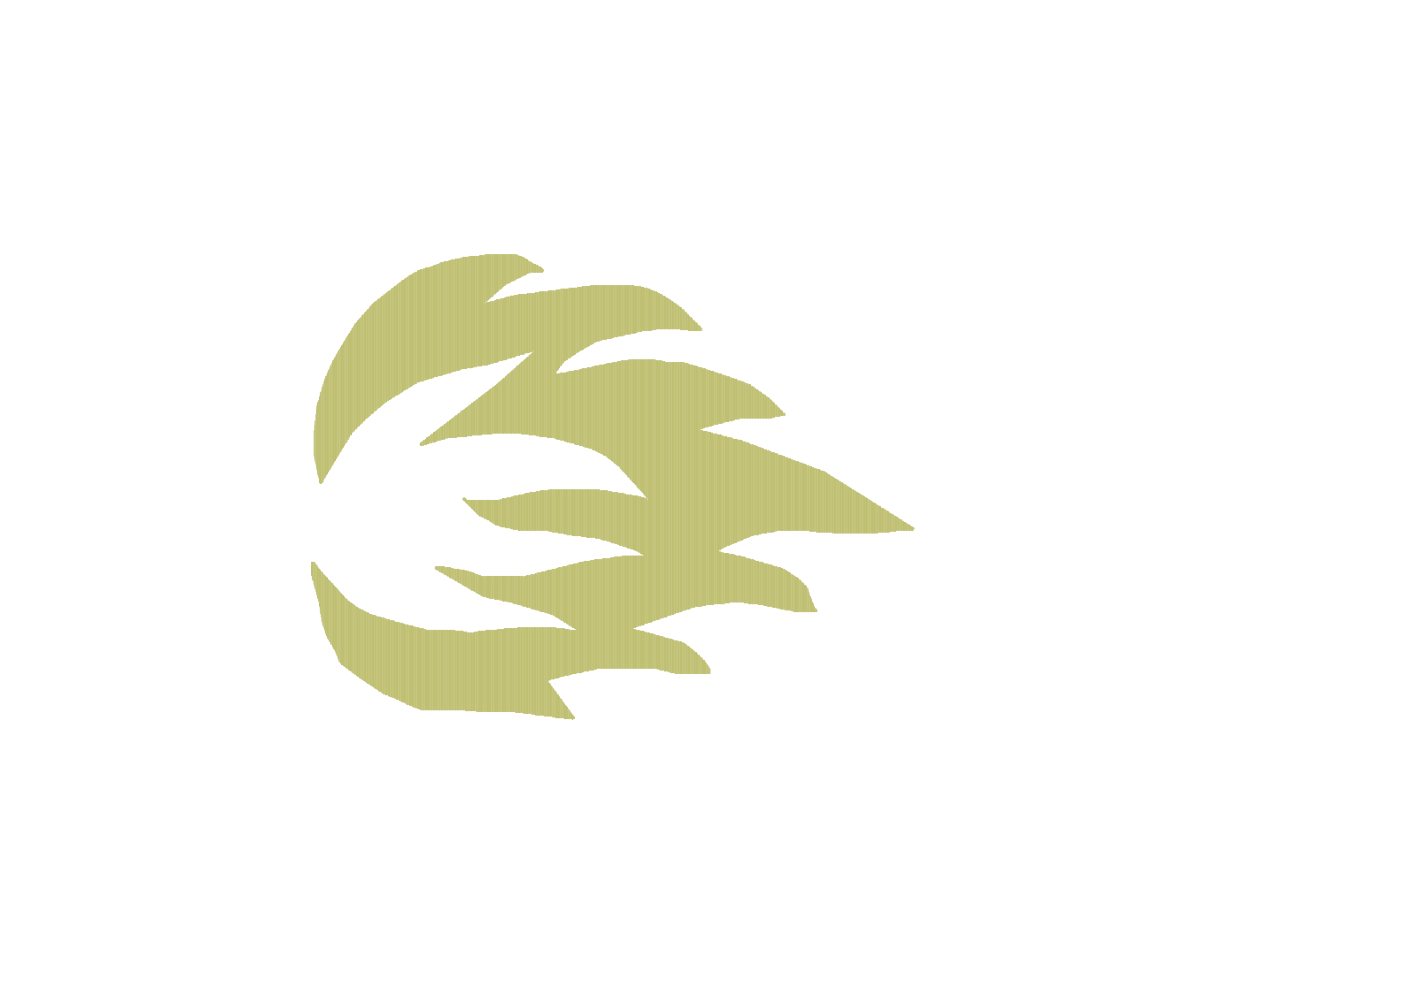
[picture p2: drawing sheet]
<svg xmlns="http://www.w3.org/2000/svg" width="297mm" height="210mm" viewBox="0 0 297 210" stroke-linecap="round" stroke-linejoin="round" font-family="sans-serif">
<g fill="none" stroke="#c0c073" stroke-width=".21">
<path d="M84.6 60v23.6M84.8 60v23.4M85 59.8v23.4M85.2 59.6v23.6M85.4 59.4v23.6M85.6 59.4v23.4M85.7 59.2v23.5M85.9 59v23.7M86.1 59v23.5M86.3 58.9v23.6M86.5 58.7v23.6M86.7 58.5v23.6"/>
<path d="M86.9 58.5v23.6M87.1 58.3v23.6M87.2 58.3v23.6M87.4 58.1v23.6M87.6 57.9v23.6M87.8 57.9v23.6M88 57.7v23.6M88.2 57.7v23.6M88.4 57.7v23.5M88.6 57.4v23.6M88.8 57.4v23.6M88.9 57.4v23.6"/>
<path d="M89.1 57.2v23.6M89.3 57.2v23.6M89.5 57.2v23.6M89.7 57.2v23.6M89.9 57v23.6M90.1 57v23.6M90.3 56.8v23.8M90.4 56.8v23.6M90.6 56.8v23.6M90.8 56.8v23.6M91 56.8v23.4M91.2 56.6v23.6"/>
<path d="M91.4 56.6v23.6M91.6 56.6v23.6M91.8 56.4v23.6M91.9 56.4v23.6M92.1 56.2v23.6M92.3 56.2v23.6M92.5 56.2v23.6M92.7 56v23.8M92.9 56v23.7M93.1 56v23.7M93.3 55.9v23.8M93.4 55.7v24"/>
<path d="M93.6 55.7v24M93.8 55.7v23.8M94 55.7v23.8M94.2 55.5v23.8M94.4 55.5v23.8M94.6 55.5v23.8M94.8 55.5v23.8M94.9 55.5v23.6M95.1 55.3v23.8M95.3 55.3v23.8M95.5 55.3v23.8M95.7 55.1v23.8"/>
<path d="M95.9 55.1v23.8M96.1 55.1v23.6M96.3 55.1v23.6M96.4 55.1v23.6M96.6 54.9v23.8M96.8 54.9v23.6M97 54.9v23.6M97.2 54.9v23.6M97.4 54.9v23.6M97.6 54.7v23.6M97.8 54.7v23.6M97.9 54.7v23.5"/>
<path d="M98.1 54.5v23.7M98.3 54.5v23.7M98.5 54.5v23.7M98.7 54.5v23.7M98.9 54.5v23.7M99.1 54.5v23.5M99.3 54.5v23.5M99.4 54.4v23.6M99.6 54.4v23.6M99.8 54.4v23.6M100 54.4v23.6M100.2 54.4v23.6"/>
<path d="M100.4 54.4v23.4M100.6 54.4v23.4M100.8 54.4v23.4M100.9 54.4v23.4M101.1 54.4v23.2M101.3 54.4v23.2M101.5 54.4v23.2M101.7 54.2v23.4M101.9 54.2v23.4M102.1 54.2v23.4M102.3 54.2v23.2M102.4 54.2v23.2"/>
<path d="M102.6 54.2v23.2M102.8 54v10.1M103 54v9.9M103.2 54v9.9M103.4 54v9.7M103.6 54v9.5M103.8 54v9.3M103.9 54v9.2M104.1 54v9M104.3 54v9M104.5 54v8.8M104.7 54v8.4"/>
<path d="M104.9 54v8.4M105.1 54v8.2M105.3 54v8M105.4 54v7.8M105.6 54v7.7M105.8 54v7.5M106 54v7.3M106.2 54v7.3M106.4 54v7.1M106.6 54v6.9M106.8 54v6.7M107 54v6.5"/>
<path d="M107.1 54v6.5M107.3 54v6.2M107.5 54v6.2M107.7 54v6.2M107.9 54v6M108.1 54v6M108.3 54v5.8M108.5 54v5.6M108.6 54v5.6M108.8 54v5.6M109 54v5.4M109.2 54v5.4"/>
<path d="M109.4 54v5.2M109.6 54v5M109.8 54.2v4.8M110 54.2v4.8M110.1 54.4v4.5M110.3 54.4v4.5M110.5 54.4v4.3M110.7 54.5v4M110.9 54.5v4M111.1 54.5v4M111.3 54.7v3.6M111.5 54.9v3.4"/>
<path d="M111.6 54.9v3.2M111.8 55.1v2.8M112 55.3v2.6M112.2 55.5v2.4M112.4 55.5v2.2M112.6 55.7v2M112.8 55.7v2M113 55.9v1.8M113.1 56v1.7M113.3 56v1.7M113.5 56v1.7M113.7 56.2v1.5"/>
<path d="M113.9 56.2v1.5M114.1 56.4v1.3M114.3 56.6v1.1M114.5 56.6v1.1M114.6 56.6v1.1M114.8 56.8v.9M115 57v.7M115.2 57.2v.3M69 79.8v21.2M69.2 79.7v20.9M69.4 79.1v21.4M69.6 78.5v21.6"/>
<path d="M69.8 78.3v21.4M70 77.8v21.7M70.2 77.4v21.7M70.4 77v21.8M70.6 76.5v22.1M70.7 76.3v21.9M70.9 75.9v21.9M71.1 75.7v21.9M71.3 75.2v22.1M71.5 75v21.9M71.7 74.6v22.1M71.9 74.2v22.1"/>
<path d="M72.1 74v22M72.2 73.7v22.1M72.4 73.3v22.1M72.6 73.1v21.9M72.8 72.7v22.1M73 72.3v22.2M73.2 72.2v21.9M73.4 71.8v22.1M73.6 71.4v22.3M73.7 71.2v22M73.9 70.8v22.4M74.1 70.7v21.9"/>
<path d="M74.3 70.3v21.9M74.5 70.1v22.1M74.7 69.5v22.2M74.9 69.5v22M75.1 69.2v22.3M75.2 68.6v22.5M75.4 68.6v22.3M75.6 68.4v22.5M75.8 68v22.5M76 67.8v22.5M76.2 67.7v22.6M76.4 67.5v22.5"/>
<path d="M76.6 67.3v22.5M76.7 66.9v22.9M76.9 66.7v22.7M77.1 66.7v22.5M77.3 66.3v22.9M77.5 66.2v22.6M77.7 66v22.7M77.9 65.8v22.9M78.1 65.6v22.9M78.2 65.4v22.9M78.4 65v23.1M78.6 64.8v23.1"/>
<path d="M78.8 64.7v23M79 64.5v23.2M79.2 64.3v23.2M79.4 64.1v23.1M79.6 63.9v23.3M79.7 63.9v23.1M79.9 63.7v23.1M80.1 63.5v23.1M80.3 63.3v23.1M80.5 63.3v23.1M80.7 63.2v23M80.9 63v23"/>
<path d="M81.1 62.8v23M81.2 62.8v22.9M81.4 62.4v23.1M81.6 62.4v22.9M81.8 62.2v23.1M82 62v23.1M82.2 61.8v23.1M82.4 61.8v23.1M82.6 61.7v23M82.7 61.7v23M82.9 61.3v23.2M83.1 61.1v23.2"/>
<path d="M83.3 61.1v23.1M83.5 60.9v23.3M83.7 60.7v23.5M83.9 60.7v23.1M84.1 60.5v23.3M84.2 60.4v23.4M84.4 60.2v23.4M102.8 64.3v13.1M103 64.3v13.1M103.2 64.1v13.3M103.4 64.1v13.3M103.6 64.1v13.1"/>
<path d="M103.8 64.1v13.1M103.9 63.9v13.3M104.1 63.9v13.1M104.3 63.9v13.1M104.5 63.9v13.1M104.7 63.9v12.9M104.9 63.7v13.1M105.1 63.7v13.1M105.3 63.5v13.3M105.4 63.5v13.3M105.6 63.5v13.2M105.8 63.5v13"/>
<path d="M106 63.5v13M106.2 63.3v13.2M106.4 63.3v13.2M106.6 63.3v13.2M106.8 63.3v13M107 63.2v13.1M107.1 63.2v13.1M107.1 79.8v12M107.3 63v13.3M107.3 79.7v12.1M107.5 63v13.1M107.5 79.7v12.1"/>
<path d="M107.7 63v13.1M107.7 79.3v12.5M107.9 63v12.9M107.9 79.3v12.5M108.1 63v12.9M108.1 79.1v12.7M108.3 62.8v13.1M108.3 78.9v12.9M108.5 62.8v13.1M108.5 78.7v13.1M108.6 62.8v12.9M108.6 78.5v13.3"/>
<path d="M108.8 62.8v12.9M108.8 78.5v13.3M109 62.6v13.1M109 78.2v13.6M109.2 62.6v12.9M109.2 78.2v13.6M109.4 62.6v12.9M109.4 78v13.8M109.6 62.6v12.7M109.6 77.6v14.2M109.8 62.6v12.7M109.8 77.6v14.2"/>
<path d="M110 62.4v12.9M110 77.4v14.4M110.1 62.4v12.9M110.1 77.2v14.6M110.3 62.4v12.8M110.3 77v14.8M110.5 62.4v12.8M110.5 76.8v15.2M110.7 62.4v12.8M110.7 76.7v15.3M110.9 62.4v12.8M110.9 76.7v15.3"/>
<path d="M111.1 62.4v12.8M111.1 76.5v15.5M111.3 62.4v12.6M111.3 76.3v15.7M111.5 62.4v12.4M111.5 76.1v15.9M111.6 62.4v12.4M111.6 75.9v16.1M111.8 62.2v12.6M111.8 75.7v16.3M112 62.2v12.6M112 75.7v16.3"/>
<path d="M112.2 62.2v12.6M112.2 75.3v16.9M112.4 62.2v12.4M112.4 75.2v17M112.6 62.2v12.4M112.6 75.2v17M112.8 62.2v12.4M112.8 75v17.2M113 62.2v12.4M113 74.8v17.4M113.1 62.2v12.2M113.1 74.6v17.6"/>
<path d="M113.3 62.2v30M113.5 62v30.2M113.7 62v30.4M113.9 62v30.4M114.1 62v30.4M114.3 62v30.4M114.5 61.8v30.8M114.6 61.8v30.8M114.8 61.8v30.8M115 61.8v30.8M115.2 61.8v30.8M115.4 61.8v30.8"/>
<path d="M115.6 61.8v30.8M115.8 61.8v30.8M116 61.8v30.8M116.1 61.8v31M116.3 61.7v31.1M116.5 61.7v31.1M116.7 61.7v31.1M116.9 61.7v31.1M117.1 61.7v31.1M117.3 61.7v31.1M117.5 61.7v31.1M117.6 61.7v31.3"/>
<path d="M117.8 61.7v31.3M118 61.5v17.2M118 79.3v13.9M118.2 61.5v17M118.2 79.3v13.9M118.4 61.5v16.8M118.4 79.3v13.9M118.6 61.5v16.5M118.6 79.3v13.9M118.8 61.5v16.1M118.8 79.1v14.1M119 61.3v16.3"/>
<path d="M119 79.1v14.2M119.1 61.3v15.9M119.1 79.1v14.2M119.3 61.3v15.7M119.3 79.1v14.2M119.5 61.3v15.5M119.5 79.1v14.2M119.7 61.3v15.2M119.7 79.1v14.4M119.9 61.3v15.2M119.9 79.1v14.4M120.1 61.3v15"/>
<path d="M120.1 78.9v14.8M120.3 61.3v15M120.3 78.9v14.8M120.5 61.3v14.6M120.5 78.9v14.8M120.6 61.1v14.8M120.6 78.7v15M120.8 61.1v14.8M120.8 78.7v15.2M121 61.1v14.6M121 78.7v15.2M121.2 61.1v14.4"/>
<path d="M121.2 78.7v15.2M121.4 61.1v14.2M121.4 78.7v15.2M121.6 61.1v14.2M121.6 78.7v15.2M121.8 61.1v14.1M121.8 78.5v15.6M122 61.1v14.1M122 78.5v15.8M122.1 61.1v13.7M122.1 78.5v15.8M122.3 61.1v13.7"/>
<path d="M122.3 78.5v15.8M122.5 60.9v13.7M122.5 78.5v15.8M122.7 60.9v13.7M122.7 78.5v15.8M122.9 60.9v13.5M122.9 78.3v16.2M123.1 60.9v13.3M123.1 78.3v16.2M123.3 60.9v13.3M123.3 78.3v16.2M123.5 60.7v13.5"/>
<path d="M123.5 78.2v16.3M123.7 60.7v13.3M123.7 78.2v16.4M123.8 60.7v13.1M123.8 78.2v16.4M124 60.7v13.1M124 78.2v16.6M124.2 60.7v13M124.2 78.2v16.6M124.4 60.7v12.8M124.4 78.2v16.6M124.6 60.7v12.8"/>
<path d="M124.6 78v16.8M124.8 60.7v12.8M124.8 78v17M125 60.7v12.6M125 78v17M125.2 60.5v12.6M125.2 78v17M125.3 60.5v12.6M125.3 78v17M125.5 60.5v12.4M125.5 77.8v17.4M125.7 60.5v12.4"/>
<path d="M125.7 77.8v17.6M125.9 60.5v12.2M125.9 77.8v17.6M126.1 60.5v12M126.1 77.6v17.8M126.3 60.5v12M126.3 77.6v18M126.5 60.5v11.8M126.5 77.6v18M126.7 60.5v11.8M126.7 77.6v18.2M126.8 60.5v11.8"/>
<path d="M126.8 77.6v18.4M127 60.5v11.8M127 77.4v18.6M127.2 60.5v11.7M127.2 77.4v18.6M127.4 60.5v11.7M127.4 77.4v18.7M127.6 60.5v11.7M127.6 77.4v18.7M127.8 60.5v11.5M127.8 77.4v18.9M128 60.5v11.5"/>
<path d="M128 77.4v19.1M128.2 60.5v11.5M128.2 77.2v19.3M128.3 60.5v11.5M128.3 77.2v19.3M128.5 60.5v11.5M128.5 77.2v19.5M128.7 60.5v11.3M128.7 77v19.9M128.9 60.5v11.3M128.9 77v20.1M129.1 60.5v11.3"/>
<path d="M129.1 77v20.3M129.3 60.5v11.3M129.3 77v20.3M129.5 60.5v11.3M129.5 77v20.5M129.7 60.5v11.3M129.7 77v20.6M129.8 60.5v11.1M129.8 76.8v21M130 60.5v11.1M130 76.8v21M130.2 60.5v10.9"/>
<path d="M130.2 76.8v21.4M130.4 60.5v10.9M130.4 76.8v21.4M130.6 60.5v10.9M130.6 76.8v21.6M130.8 60.5v10.9M130.8 76.8v21.8M131 60.5v10.9M131 76.7v22.1M131.2 60.5v10.7M131.2 76.7v22.1M131.3 60.5v10.7"/>
<path d="M131.3 76.7v22.3M131.5 60.5v10.7M131.5 76.7v22.6M131.7 60.5v10.7M131.7 76.5v23M131.9 60.5v10.7M131.9 76.5v23.2M132.1 60.5v10.7M132.1 76.5v23.4M132.3 60.5v10.5M132.3 76.5v23.6M132.5 60.5v10.5"/>
<path d="M132.5 76.5v23.8M132.7 60.5v10.3M132.7 76.5v24M132.8 60.5v10.3M132.8 76.5v24.1M133 60.5v10.3M133 76.5v24.5M133.2 60.5v10.3M133.2 76.3v24.9M133.4 60.5v10.3M133.4 76.3v24.9M133.6 60.5v10.3"/>
<path d="M133.6 76.3v25.3M133.8 60.5v10.2M133.8 76.3v25.5M134 60.5v10.2M134 76.3v25.7M134.2 60.5v10.2M134.2 76.3v25.8M134.3 60.5v10.2M134.3 76.3v26M134.5 60.7v10M134.5 76.3v26.2M134.7 60.7v10"/>
<path d="M134.7 76.3v26.4M134.9 60.7v9.8M134.9 76.3v26.6M135.1 60.7v9.8M135.1 76.3v27M135.3 60.7v9.6M135.3 76.3v27.2M135.5 60.7v9.6M135.5 76.3v27.3M135.7 60.7v9.6M135.7 76.3v27.5M135.8 60.7v9.6"/>
<path d="M135.8 76.3v27.7M136 60.9v9.4M136 76.3v27.9M136.2 60.9v9.2M136.2 76.3v28.1M136.4 60.9v9.2M136.4 76.3v28.3M136.6 61.1v9M136.6 76.3v28.7M136.8 61.1v9M136.8 76.3v28.8M137 61.1v9"/>
<path d="M137 76.3v29M137.2 61.1v9M137.2 76.3v29.4M137.3 61.3v8.8M137.3 76.3v29.4M137.5 61.3v8.8M137.5 76.3v55.6M137.7 61.3v8.8M137.7 76.3v55.6M137.9 61.5v8.6M137.9 76.3v55.6M138.1 61.5v8.6"/>
<path d="M138.1 76.3v55.6M138.3 61.7v8.2M138.3 76.3v55.5M138.5 61.7v8.2M138.5 76.3v55.3M138.7 61.7v8.2M138.7 76.3v55.3M138.8 61.8v8.1M138.8 76.3v55.3M139 61.8v8.1M139 76.5v54.9M139.2 61.8v7.9"/>
<path d="M139.2 76.5v54.9M139.4 62v7.7M139.4 76.5v54.9M139.6 62.2v7.5M139.6 76.5v54.9M139.8 62.2v7.5M139.8 76.5v54.7M140 62.4v7.3M140 76.5v54.7M140.2 62.4v7.3M140.2 76.5v54.5M140.3 62.4v7.3"/>
<path d="M140.3 76.5v54.5M140.5 62.8v6.9M140.5 76.7v54.3M140.7 62.8v6.9M140.7 76.7v54.1M140.9 62.8v6.9M140.9 76.7v54.1M141.1 63v6.7M141.1 76.8v54M141.3 63.2v6.5M141.3 76.8v54M141.5 63.2v6.5"/>
<path d="M141.5 76.8v53.8M141.7 63.3v6.4M141.7 76.8v53.6M141.9 63.5v6.2M141.9 76.8v53.6M142 63.5v6.2M142 76.8v53.6M142.2 63.7v6M142.2 76.8v53.6M142.4 63.9v5.8M142.4 76.8v53.5M142.6 63.9v5.8"/>
<path d="M142.6 76.8v53.5M142.8 64.1v5.6M142.8 76.8v53.5M143 64.3v5.4M143 76.8v53.3M143.2 64.3v5.4M143.2 76.8v53.3M143.4 64.5v5.2M143.4 76.8v53.1M143.5 64.7v5M143.5 76.8v53.1M143.7 64.7v5"/>
<path d="M143.7 76.8v53.1M143.9 65v4.7M143.9 76.8v53.1M144.1 65v4.7M144.1 76.8v52.9M144.3 65.2v4.7M144.3 76.8v52.9M144.5 65.2v4.7M144.5 76.8v52.9M144.7 65.6v4.3M144.7 76.8v52.7M144.9 65.6v4.3"/>
<path d="M144.9 76.8v52.7M145 65.8v4.1M145 76.8v52.5M145.2 66.2v3.7M145.2 77v52.3M145.4 66.2v3.7M145.4 77v52.3M145.6 66.3v3.6M145.6 77v52.1M145.8 66.7v3.2M145.8 77v52.1M146 66.7v3.4"/>
<path d="M146 77.2v51.9M146.2 67.1v3M146.2 77.2v51.9M146.4 67.3v2.8M146.4 77.4v51.5M146.5 67.3v2.8M146.5 77.4v51.5M146.7 67.5v2.6M146.7 77.4v51.4M146.9 67.8v2.3M146.9 77.4v51.4M147.1 68v2.1"/>
<path d="M147.1 77.6v51.2M147.3 68v2.1M147.3 77.6v51.2M147.5 68.4v1.7M147.5 77.6v51M147.7 68.4v1.7M147.7 77.6v51M147.9 68.6v1.5M147.9 77.8v50.8M148 69v1.1M148 77.8v50.8M148.2 69v1.1"/>
<path d="M148.2 78v50.6M148.4 69.2v.9M148.4 78v12.9M148.6 69.5v.6M148.6 78v12.9M148.8 69.5v.6M148.8 78v12.9M149 78.2v12.7M149.2 78.2v12.5M149.4 78.2v12.5M149.5 78.2v12.3M149.7 78.3v12.2"/>
<path d="M149.9 78.3v12.2M150.1 78.5v12M150.3 78.5v11.8M150.5 78.5v11.8M150.7 78.7v11.6M150.9 78.7v11.6M151 78.7v11.5M151.2 78.7v11.5M151.4 78.9v11.1M151.6 78.9v11.1M151.8 79.1v10.9M152 79.1v10.9"/>
<path d="M152.2 79.1v10.9M152.4 79.3v10.5M152.5 79.3v10.5M152.7 79.3v10.5M152.9 79.3v10.5M153.1 79.5v10.3M153.3 79.5v10.1M153.5 79.7v9.9M153.7 79.7v9.7M153.9 79.7v9.7M154 79.8v9.6M154.2 79.8v9.6"/>
<path d="M154.4 79.8v9.6M154.6 79.8v9.4M66.6 91.3v5.4M66.8 89.2v8.6M67 87.9v10.5M67.2 86v13.5M67.4 85.3v15.3M67.5 84.9v16.3M67.7 84.2v18.1M67.9 83.2v19.3M68.1 83v19.5M68.3 82.1v20.2"/>
<path d="M68.5 81.5v20.6M68.7 81v20.6M68.9 80.4v21M89.1 93.9v.6M89.3 93.7v.8M89.5 93.7v.8M89.7 93.5v1M89.9 93.3v1M90.1 93.3v1M90.3 93.2v1.1M90.4 92.8v1.5M90.6 92.8v1.3"/>
<path d="M90.8 92.6v1.5M91 92.6v1.3M91.2 92.4v1.5M91.4 92.2v1.7M91.6 92v1.9M91.8 92v1.7M91.9 91.7v2M92.1 91.7v2M92.3 91.5v2.2M92.5 91.5v2M92.7 91.1v2.4M92.9 91.1v2.2"/>
<path d="M93.1 90.9v2.4M93.3 90.7v2.6M93.4 90.5v2.8M93.6 90.5v2.7M93.8 90.3v2.9M94 90.3v2.9M94.2 90v3.2M94.4 90v3M94.6 89.8v3.2M94.8 89.6v3.4M94.9 89.4v3.4M95.1 89.4v3.4"/>
<path d="M95.3 89.2v3.6M95.5 89v3.8M95.7 88.8v4M95.9 88.8v4M96.1 88.7v4.1M96.3 88.5v4.3M96.4 88.3v4.5M96.6 88.1v4.7M96.8 88.1v4.7M97 87.9v4.7M97.2 87.7v4.9M97.4 87.7v4.9"/>
<path d="M97.6 87.5v5.1M97.8 87.2v5.4M97.9 87.2v5.4M98.1 87v5.6M98.3 87v5.6M98.5 86.8v5.8M98.7 86.6v6M98.9 86.4v6.2M99.1 86.4v6M99.3 86.2v6.2M99.4 86v6.4M99.6 85.8v6.6"/>
<path d="M99.8 85.8v6.6M100 85.5v6.9M100.2 85.5v6.7M100.4 85.3v6.9M100.6 85.1v7.1M100.8 85.1v7.1M100.9 84.9v7.3M101.1 84.7v7.5M101.3 84.7v7.5M101.5 84.3v7.9M101.7 84.3v7.9M101.9 84.2v8"/>
<path d="M102.1 84v8.2M102.3 83.8v8.2M102.4 83.8v8.2M102.6 83.6v8.4M102.8 83.4v8.6M103 83.2v8.8M103.2 83.2v8.8M103.4 83v9M103.6 82.8v9.2M103.8 82.7v9.3M103.9 82.5v9.5M104.1 82.5v9.5"/>
<path d="M104.3 82.3v9.7M104.5 82.1v9.7M104.7 82.1v9.7M104.9 81.9v9.9M105.1 81.7v10.1M105.3 81.5v10.3M105.4 81.3v10.5M105.6 81.2v10.6M105.8 81v10.8M106 81v10.8M106.2 80.8v11M106.4 80.6v11.2"/>
<path d="M106.6 80.4v11.4M106.8 80.2v11.6M107 80.2v11.6M148.4 91.1v37.5M148.6 91.3v37.3M148.8 91.3v37.3M149 91.3v37.1M149.2 91.5v36.9M149.4 91.5v36.9M149.5 91.5v36.9M149.7 91.5v36.7M149.9 91.5v36.7"/>
<path d="M150.1 91.7v36.5M150.3 91.7v36.5M150.5 91.7v36.5M150.7 91.7v36.5M150.9 91.8v36.4M151 91.8v36.4M151.2 92v36.2M151.4 92v36M151.6 92v36M151.8 92v36M152 92v36M152.2 92.2v35.8"/>
<path d="M152.4 92.2v24.6M152.5 92.2v24.4M152.7 92.2v24.4M152.9 92.2v24.2M153.1 92.4v23.8M153.3 92.4v23.8M153.5 92.6v23.4M153.7 92.6v23.4M153.9 92.6v23.2M154 92.6v23.2M154.2 92.8v22.8M154.4 92.8v22.8"/>
<path d="M154.6 92.8v22.8M154.8 80v9.2M154.8 92.8v22.7M155 80v9.2M155 92.8v22.7M155.2 80.2v9M155.2 93v22.3M155.4 80.2v9M155.4 93v22.3M155.5 80.2v8.8M155.5 93.2v22.1M155.7 80.4v8.6"/>
<path d="M155.7 93.2v21.9M155.9 80.4v8.4M155.9 93.2v21.9M156.1 80.4v8.4M156.1 93.2v21.9M156.3 80.6v8.2M156.3 93.2v21.7M156.5 80.8v8M156.5 93.3v21.4M156.7 80.8v8M156.7 93.3v21.4M156.9 80.8v7.9"/>
<path d="M156.9 93.3v21.4M157 80.8v7.9M157 93.3v21.2M157.2 81v7.7M157.2 93.3v21.2M157.4 81v7.7M157.4 93.5v21M157.6 81v7.7M157.6 93.7v20.6M157.8 81.2v7.5M157.8 93.7v20.4M158 81.2v7.5"/>
<path d="M158 93.7v20.4M158.2 81.3v7.4M158.2 93.9v20.2M158.4 81.3v7.4M158.4 93.9v20.1M158.6 81.3v7.4M158.6 93.9v20.1M158.7 81.5v7.2M158.7 93.9v20.1M158.9 81.5v7.2M158.9 94.1v19.7M159.1 81.5v7.2"/>
<path d="M159.1 94.3v19.5M159.3 81.9v6.8M159.3 94.3v19.3M159.5 81.9v6.8M159.5 94.3v19.3M159.7 82.1v6.6M159.7 94.3v19.3M159.9 82.1v6.6M159.9 94.5v18.9M160.1 82.3v6.4M160.1 94.5v18.9M160.2 82.5v6.2"/>
<path d="M160.2 94.5v18.9M160.4 82.7v6M160.4 94.6v18.8M160.6 82.7v6M160.6 94.6v18.8M160.8 82.8v5.9M160.8 94.8v18.6M161 83v5.7M161 94.8v18.4M161.2 83v5.7M161.2 94.8v18.4M161.4 83.2v5.5"/>
<path d="M161.4 95v18.2M161.6 83.4v5.3M161.6 95v18M161.7 83.6v5.1M161.7 95v18M161.9 83.6v5.1M161.9 95.2v17.8M162.1 83.8v4.9M162.1 95.4v17.6M162.3 83.8v4.9M162.3 95.4v17.6M162.5 84.2v4.5"/>
<path d="M162.5 95.4v17.6M162.7 84.2v4.5M162.7 95.6v17.2M162.9 84.3v4.4M162.9 95.6v17.2M163.1 84.3v4.4M163.1 95.6v17.2M163.2 84.7v4M163.2 95.8v17M163.4 84.7v4M163.4 95.8v17M163.6 84.9v3.8"/>
<path d="M163.6 96v16.8M163.8 85.3v3.2M163.8 96v16.8M164 85.3v3.2M164 96v16.8M164.2 85.5v3M164.2 96v16.6M164.4 85.8v2.5M164.4 96.1v16.5M164.6 85.8v2.5M164.6 96.1v16.5M164.7 86v2.3"/>
<path d="M164.7 96.1v16.4M164.9 86.4v1.9M164.9 96.3v16.2M165.1 86.4v1.9M165.1 96.5v16M165.3 86.6v1.7M165.3 96.5v16M165.5 87v1.1M165.5 96.5v16M165.7 87v1.1M165.7 96.5v16M165.9 87.2v.9"/>
<path d="M165.9 96.7v15.8M166.1 87.5v.6M166.1 96.7v15.8M166.2 87.5v.6M166.2 96.7v15.8M166.4 87.7v.4M166.4 96.9v15.6M166.6 97.1v15.4M166.8 97.1v15.4M167 97.1v15.4M167.2 97.3v15.2M167.4 97.3v15.2"/>
<path d="M167.6 97.3v15.2M167.7 97.5v15M167.9 97.5v15M168.1 97.6v14.9M168.3 97.6v14.9M168.5 97.6v14.9M168.7 97.8v14.7M168.9 97.8v14.7M169.1 97.8v14.7M169.2 97.8v14.7M169.4 98v14.5M169.6 98v14.5"/>
<path d="M169.8 98.2v14.3M170 98.2v14.3M170.2 98.2v14.3M170.4 98.4v14.1M170.6 98.4v14.1M170.7 98.4v14.1M170.9 98.6v13.9M171.1 98.8v13.7M171.3 98.8v13.7M171.5 98.8v13.7M171.7 99v13.6M171.9 99v13.6"/>
<path d="M172.1 99v13.6M172.2 99.1v13.5M172.4 99.1v13.5M172.6 99.3v13.3M172.8 99.3v13.3M173 99.3v13.3M173.2 99.5v13.3M173.4 99.5v13.3M173.6 99.5v13.3M173.7 99.5v13.3M173.9 99.7v13.1M174.1 99.9v12.9"/>
<path d="M174.3 99.9v12.9M174.5 99.9v12.9M174.7 99.9v12.9M66 119.2v.4M66 119.8v2.2M66.2 119.2v3.8M66.4 119.2v3.9M66.6 119.2v4.9M66.8 119.4v5.4M67 119.8v5.6M67.2 119.8v6.3M98.1 105.7v.2"/>
<path d="M98.3 105.5v.6M98.5 105.5v.8M98.7 105.7v.8M98.9 105.9v.7M99.1 106.1v.7M99.3 106.1v.9M99.4 106.1v1.1M99.6 106.1v1.3M99.8 106.1v1.5M100 106.1v1.7M100.2 106.1v1.9M100.4 106.1v2"/>
<path d="M100.6 106.1v2.2M100.8 106.1v2.4M100.9 106.1v2.6M101.1 106.1v2.8M101.3 106.1v3M101.5 106.1v3.2M101.7 106.1v3.4M101.9 106.1v3.4M102.1 106.1v3.4M102.3 106.1v3.5M102.4 106.1v3.5M102.6 106.1v3.7"/>
<path d="M102.8 106.1v3.9M103 106.1v3.9M103.2 106.1v3.9M103.4 106.1v4.1M103.6 106.1v4.1M103.8 106.1v4.3M103.9 106.1v4.5M104.1 106.1v4.5M104.3 106.1v4.7M104.5 106.1v4.9M104.7 106.1v4.9M104.9 106.1v5"/>
<path d="M105.1 106.1v5.2M105.3 106.1v5.2M105.4 106.1v5.2M105.6 106.1v5.2M105.8 106.1v5.4M106 105.9v5.6M106.2 105.9v5.8M106.4 105.9v5.8M106.6 105.7v6M106.8 105.7v6M107 105.7v6M107.1 105.7v6.2"/>
<path d="M107.3 105.7v6.2M107.5 105.5v6.4M107.7 105.5v6.4M107.9 105.5v6.4M108.1 105.5v6.4M108.3 105.5v6.6M108.5 105.3v6.8M108.6 105.3v6.8M108.8 105.3v7M109 105.1v7.2M109.2 105.1v7.2M109.4 105.1v7.2"/>
<path d="M109.6 105.1v7.2M109.8 105.1v7.2M110 105v7.5M110.1 105v7.5M110.3 105v7.5M110.5 105v7.5M110.7 105v7.5M110.9 105v7.5M111.1 104.8v7.7M111.3 104.8v7.7M111.5 104.6v7.9M111.6 104.6v7.9"/>
<path d="M111.8 104.6v7.9M112 104.6v7.9M112.2 104.6v7.9M112.4 104.4v8.1M112.6 104.4v8.1M112.8 104.4v8.1M113 104.4v8.1M113.1 104.4v8.1M113.3 104.4v8.1M113.5 104.4v8.1M113.7 104.2v8.3M113.9 104.2v8.3"/>
<path d="M114.1 104.2v8.3M114.3 104.2v8.3M114.5 104.2v8.3M114.6 104v8.5M114.8 104v8.5M115 104v8.5M115.2 104v8.5M115.4 104v8.5M115.6 104v8.5M115.8 104v8.5M116 104v8.5M116.1 104v8.5"/>
<path d="M116.3 103.8v8.8M116.5 103.8v8.8M116.7 103.8v8.8M116.9 103.8v8.8M117.1 103.8v9M117.3 103.8v9M117.5 103.8v9M117.6 103.8v9M117.8 103.8v9M118 103.8v9M118.2 103.8v9M118.4 103.8v9.2"/>
<path d="M118.6 103.8v9.2M118.8 103.8v9.2M119 103.8v9.2M119.1 103.8v9.2M119.3 103.8v9.2M119.5 103.8v9.4M119.7 103.8v9.4M119.9 103.8v9.4M120.1 103.8v9.4M120.3 103.8v9.6M120.3 120v12.3M120.5 103.8v9.6"/>
<path d="M120.5 120v12.3M120.6 103.8v9.6M120.6 119.8v12.7M120.8 103.8v9.6M120.8 119.8v12.9M121 103.8v9.6M121 119.8v12.9M121.2 103.8v9.6M121.2 119.8v13.1M121.4 103.8v9.8M121.4 119.8v13.3M121.6 103.8v9.8"/>
<path d="M121.6 119.6v13.5M121.8 103.8v9.8M121.8 119.6v13.7M122 103.8v9.8M122 119.6v13.7M122.1 103.8v9.8M122.1 119.6v13.8M122.3 103.8v9.8M122.3 119.6v23M122.5 103.8v9.8M122.5 119.4v23.2M122.7 103.8v9.8"/>
<path d="M122.7 119.4v23.2M122.9 103.8v9.8M122.9 119.2v23.4M123.1 103.8v9.8M123.1 119.2v23.4M123.3 103.8v10M123.3 119.2v23.4M123.5 103.8v10M123.5 119.2v23.2M123.7 103.8v10M123.7 119.2v23.2M123.8 103.8v10"/>
<path d="M123.8 119v23.3M124 103.8v10M124 119v23.3M124.2 103.8v10M124.2 119v23.3M124.4 103.8v10.2M124.4 119v23.3M124.6 103.8v10.2M124.6 119v23.3M124.8 103.8v10.2M124.8 119v23.3M125 103.8v10.2"/>
<path d="M125 119v23.1M125.2 103.8v10.2M125.2 118.8v23.3M125.3 103.8v10.2M125.3 118.8v23.3M125.5 103.8v10.2M125.5 118.8v23.3M125.7 103.8v10.2M125.7 118.8v23.3M125.9 103.8v10.2M125.9 118.8v23.3M126.1 103.8v10.2"/>
<path d="M126.1 118.6v23.3M126.3 103.8v10.3M126.3 118.6v23.3M126.5 103.8v10.3M126.5 118.6v23.3M126.7 103.8v10.3M126.7 118.6v23.1M126.8 103.8v10.3M126.8 118.6v23.1M127 103.8v10.3M127 118.6v23.1M127.2 104v10.1"/>
<path d="M127.2 118.6v23.1M127.4 104v10.3M127.4 118.6v23.1M127.6 104v10.3M127.6 118.6v23.1M127.8 104v10.5M127.8 118.5v23.2M128 104v10.5M128 118.5v23.2M128.2 104v10.5M128.2 118.5v23.2M128.3 104v10.5"/>
<path d="M128.3 118.5v23.2M128.5 104v10.5M128.5 118.5v23.2M128.7 104v10.7M128.7 118.5v23.2M128.9 104.2v10.5M128.9 118.5v23.2M129.1 104.2v10.5M129.1 118.5v23.2M129.3 104.2v10.7M129.3 118.5v23.2M129.5 104.2v10.7"/>
<path d="M129.5 118.3v23.4M129.7 104.2v10.9M129.7 118.3v23.4M129.8 104.4v10.7M129.8 118.3v23.4M130 104.4v10.7M130 118.3v23.4M130.2 104.4v10.7M130.2 118.1v23.6M130.4 104.4v10.9M130.4 118.1v23.6M130.6 104.4v10.9"/>
<path d="M130.6 118.1v23.6M130.8 104.4v10.9M130.8 118.1v23.6M131 104.4v11.1M131 118.1v23.6M131.2 104.6v10.9M131.2 118.1v23.6M131.3 104.6v11M131.3 118.1v23.6M131.5 104.6v11M131.5 118.1v23.6M131.7 104.6v11"/>
<path d="M131.7 118.1v23.6M131.9 104.6v11M131.9 117.9v23.8M132.1 104.6v11.2M132.1 117.9v23.8M132.3 104.8v11M132.3 117.9v23.8M132.5 104.8v11M132.5 117.9v23.8M132.7 104.8v11.2M132.7 117.9v23.8M132.8 105v11"/>
<path d="M132.8 117.9v23.8M133 105v11.2M133 117.9v23.8M133.2 105v11.2M133.2 117.9v23.8M133.4 105v11.2M133.4 117.9v23.8M133.6 105v11.2M133.6 117.9v23.8M133.8 105v11.4M133.8 117.9v23.8M134 105v11.4"/>
<path d="M134 117.9v23.8M134.2 105.1v11.3M134.2 117.9v23.8M134.3 105.1v11.5M134.3 117.9v15.2M134.5 105.1v11.5M134.5 117.9v15.2M134.7 105.1v11.7M134.7 117.9v15.2M134.9 105.1v11.7M134.9 117.9v15M135.1 105.1v11.7"/>
<path d="M135.1 117.9v15M135.3 105.1v11.9M135.3 117.9v14.8M135.5 105.3v11.8M135.5 117.9v14.8M135.7 105.3v11.8M135.7 117.9v14.8M135.8 105.3v12M135.8 117.9v14.8M136 105.5v12M136 117.9v14.6M136.2 105.5v12"/>
<path d="M136.2 117.9v14.6M136.4 105.5v12.2M136.4 117.9v14.6M136.6 105.5v26.8M136.8 105.7v26.4M137 105.7v26.4M137.2 105.9v26.2M137.3 106.1v26M152.4 117v11M152.5 117v11M152.7 117v11M152.9 117.1v10.9"/>
<path d="M153.1 117.1v10.9M153.3 117.1v10.9M153.5 117.3v10.7M153.7 117.3v10.5M153.9 117.3v10.5M154 117.3v10.5M154.2 117.3v10.5M154.4 117.3v10.5M154.6 117.5v10.3M154.8 117.5v10.1M155 117.5v10.1M155.2 117.5v10.1"/>
<path d="M155.4 117.5v10.1M155.5 117.5v10.1M155.7 117.7v9.9M155.9 117.7v9.9M156.1 117.9v9.7M156.3 117.9v9.7M156.5 117.9v9.7M156.7 117.9v9.7M156.9 117.9v9.7M157 117.9v9.7M157.2 118.1v9.5M157.4 118.1v9.5"/>
<path d="M157.6 118.1v9.5M157.8 118.1v9.7M158 118.3v9.5M158.2 118.3v9.5M158.4 118.5v9.3M158.6 118.5v9.3M158.7 118.5v9.5M158.9 118.5v9.5M159.1 118.6v9.4M159.3 118.6v9.4M159.5 118.6v9.4M159.7 118.6v9.4"/>
<path d="M159.9 118.8v9.2M160.1 118.8v9.2M160.2 119v9M160.4 119v9M160.6 119v9M160.8 119v9.2M161 119.2v9M161.2 119.2v9M161.4 119.2v9M161.6 119.2v9M161.7 119.2v9M161.9 119.4v9"/>
<path d="M162.1 119.6v8.8M162.3 119.6v8.8M162.5 119.6v8.8M162.7 119.6v9M162.9 119.6v9M163.1 119.8v8.8M163.2 119.8v8.8M163.4 119.8v8.8M163.6 119.8v8.8M163.8 120v8.8M164 120v8.8M174.9 100.1v12.7"/>
<path d="M175.1 100.1v12.7M175.2 100.3v12.5M175.4 100.5v12.3M175.6 100.6v12.2M175.8 100.6v12.2M176 100.8v12M176.2 101v11.8M176.4 101v11.8M176.6 101.2v11.8M176.8 101.2v11.8M176.9 101.4v11.6M177.1 101.6v11.4"/>
<path d="M177.3 101.6v11.4M177.5 101.8v11.2M177.7 101.8v11.2M177.9 102v11M178.1 102.1v10.9M178.3 102.1v10.9M178.4 102.3v10.7M178.6 102.3v10.7M178.8 102.5v10.5M179 102.7v10.3M179.2 102.7v10.3M179.4 102.9v10.1"/>
<path d="M179.6 103.1v9.9M179.8 103.1v9.9M179.9 103.3v9.7M180.1 103.5v9.5M180.3 103.5v9.5M180.5 103.6v9.4M180.7 103.8v9.2M180.9 103.8v9.2M181.1 104v9M181.3 104v9M181.4 104.2v8.8M181.6 104.4v8.6"/>
<path d="M181.8 104.4v8.6M182 104.6v8.4M182.2 104.6v8.4M182.4 104.8v8.2M182.6 105v8M182.8 105v8M182.9 105.1v7.9M183.1 105.1v7.9M183.3 105.3v7.7M183.5 105.5v7.5M183.7 105.5v7.5M183.9 105.7v7.3"/>
<path d="M184.1 105.9v7.1M184.3 105.9v7.1M184.4 106.1v6.9M184.6 106.3v6.7M184.8 106.3v6.7M185 106.5v6.5M185.2 106.6v6.4M185.4 106.6v6.4M185.6 106.8v6.2M185.8 106.8v6.2M185.9 107v6M186.1 107.2v5.8"/>
<path d="M186.3 107.2v5.6M186.5 107.4v5.4M186.7 107.4v5.4M186.9 107.8v5M187.1 107.8v5M187.3 107.8v5M187.4 108v4.8M187.6 108v4.8M187.8 108.3v4.5M188 108.3v4.5M188.2 108.3v4.5M188.4 108.5v4.3"/>
<path d="M188.6 108.7v4.1M188.8 108.9v3.7M188.9 108.9v3.7M189.1 109.1v3.5M189.3 109.1v3.5M189.5 109.3v3.3M189.7 109.5v3.1M189.9 109.5v3.1M190.1 109.6v2.9M190.3 109.6v2.9M190.4 109.8v2.7M190.6 110v2.5"/>
<path d="M190.8 110.2v2.3M191 110.2v2.3M191.2 110.2v2.3M191.4 110.6v1.9M191.6 110.6v1.9M191.8 110.8v1.7M191.9 110.8v1.7M192.1 111v1.5M192.3 111.1v1.4M192.5 111.1v1.4M192.7 111.3v1.2M192.9 111.3v1.2"/>
<path d="M193.1 111.5v1M193.3 111.7v.8M193.4 111.7v.8M193.6 111.9v.6M193.8 111.9v.2M67.4 120.1v6.8M67.5 120.5v7M67.7 120.7v7.9M67.9 120.9v9.2M68.1 121.3v9.5M68.3 121.3v10.6M68.5 121.6v11.1"/>
<path d="M68.7 121.8v11.3M68.9 122v11.6M69 122.2v12.2M69.2 122.4v12.4M69.4 122.6v12.7M69.6 123v12.5M69.8 123.1v12.8M70 123.1v13M70.2 123.5v13.1M70.4 123.7v12.9M70.6 123.7v13.5M70.7 124.1v13.5"/>
<path d="M70.9 124.3v13.5M71.1 124.5v13.6M71.3 124.6v14.1M71.5 124.8v14.3M71.7 125v14.6M71.9 125.4v14.8M72.1 125.6v14.8M72.2 125.8v14.8M72.4 126v14.9M72.6 126.1v14.8M72.8 126.3v14.8M73 126.5v14.8"/>
<path d="M73.2 126.9v14.4M73.4 126.9v14.6M73.6 127.1v14.6M73.7 127.5v14.2M73.9 127.5v14.6M74.1 127.6v14.5M74.3 127.8v14.5M74.5 127.8v14.5M74.7 128v14.6M74.9 128.2v14.4M75.1 128.2v14.6M75.2 128.4v14.6"/>
<path d="M75.4 128.6v14.4M75.6 128.8v14.4M75.8 128.8v14.6M76 128.9v14.5M76.2 129.1v14.7M76.4 129.1v14.7M76.6 129.3v14.6M76.7 129.3v14.6M76.9 129.3v14.8M77.1 129.5v14.8M77.3 129.7v14.6M77.5 129.7v14.8"/>
<path d="M77.7 129.9v14.8M77.9 129.9v15M78.1 129.9v15M78.2 130.1v15M78.4 130.3v14.8M78.6 130.3v15M78.8 130.3v15.1M79 130.4v15M79.2 130.4v15.2M79.4 130.4v15.4M79.6 130.4v15.6M79.7 130.6v15.4"/>
<path d="M79.9 130.8v15.4M80.1 130.8v15.4M80.3 130.8v15.8M80.5 130.8v15.8M80.7 130.8v15.8M80.9 131v15.8M81.1 131v15.9M81.2 131v16.1M81.4 131v16.1M81.6 131.2v15.9M81.8 131.2v16.1M82 131.4v15.9"/>
<path d="M82.2 131.4v15.9M82.4 131.4v16.1M82.6 131.4v16.3M82.7 131.6v16.1M82.9 131.6v16.1M83.1 131.6v16.3M83.3 131.6v16.3M83.5 131.6v16.3M83.7 131.8v16.3M83.9 131.9v16.2M84.1 131.9v16.4M84.2 131.9v16.4"/>
<path d="M84.4 131.9v16.4M84.6 131.9v16.5M84.8 132.1v16.5M85 132.1v16.5M85.2 132.1v16.7M85.4 132.1v16.7M85.6 132.3v16.5M85.7 132.3v16.7M85.9 132.5v16.5M86.1 132.5v16.7M86.3 132.5v16.9M86.5 132.5v16.9"/>
<path d="M86.7 132.7v16.7M86.9 132.7v16.9M87.1 132.7v16.9M87.2 132.7v16.9M87.4 132.7v17.1M87.6 132.9v17M87.8 132.9v17M88 132.9v17M88.2 133.1v17M88.4 133.1v17M88.6 133.1v17M88.8 133.1v17.2"/>
<path d="M88.9 133.3v17M89.1 133.3v17.2M89.3 133.3v17.2M89.5 133.3v17.2M89.7 133.3v17.2M89.9 133.4v17.1M90.1 133.4v17.1M90.3 133.4v17.1M90.4 133.6v16.9M90.6 133.6v16.9M90.8 133.6v16.9M91 133.6v16.9"/>
<path d="M91.2 133.6v16.9M91.4 133.6v16.9M91.6 133.6v16.9M91.8 133.6v16.9M91.9 133.6v16.9M92.1 133.6v16.9M92.3 120.1v.6M92.3 133.6v16.9M92.5 120.1v.6M92.5 133.6v16.9M92.7 120.1v.8M92.7 133.6v16.9"/>
<path d="M92.9 120.1v.8M92.9 133.6v16.9M93.1 120.1v1M93.1 133.6v16.9M93.3 120.1v1.2M93.3 133.6v16.9M93.4 120.1v1.2M93.4 133.6v16.9M93.6 120.1v1.4M93.6 133.6v16.9M93.8 120.1v1.4M93.8 133.6v16.9"/>
<path d="M94 120.1v1.4M94 133.6v16.9M94.2 120.1v1.7M94.2 133.6v16.9M94.4 120.3v1.5M94.4 133.6v16.9M94.6 120.3v1.5M94.6 133.6v16.9M94.8 120.3v1.7M94.8 133.6v16.9M94.9 120.3v1.9M94.9 133.6v16.9"/>
<path d="M95.1 120.3v1.9M95.1 133.6v16.9M95.3 120.3v2.1M95.3 133.6v16.9M95.5 120.3v2.3M95.5 133.6v16.9M95.7 120.5v2.1M95.7 133.6v16.9M95.9 120.5v2.1M95.9 133.6v16.9M96.1 120.5v2.3M96.1 133.6v16.9"/>
<path d="M96.3 120.7v2.3M96.3 133.6v16.9M96.4 120.7v2.3M96.4 133.6v16.9M96.6 120.7v2.4M96.6 133.8v16.7M96.8 120.7v2.4M96.8 133.8v16.7M97 120.7v2.6M97 133.8v16.7M97.2 120.7v2.8M97.2 133.8v16.7"/>
<path d="M97.4 120.7v2.8M97.4 133.8v16.7M97.6 120.9v2.8M97.6 133.8v16.7M97.8 120.9v2.8M97.8 133.8v16.7M97.9 120.9v3M97.9 133.8v16.7M98.1 120.9v3.2M98.1 133.8v16.7M98.3 120.9v3.2M98.3 134v16.5"/>
<path d="M98.5 120.9v3.4M98.5 134v16.5M98.7 121.1v3.2M98.7 134v16.7M98.9 121.1v3.4M98.9 134v16.7M99.1 121.1v3.4M99.1 134.2v16.5M99.3 121.1v3.5M99.3 134.2v16.5M99.4 121.3v3.5M99.4 134.2v16.5"/>
<path d="M99.6 121.3v3.5M99.6 134.2v16.5M99.8 121.3v3.7M99.8 134.2v16.5M100 121.5v3.7M100 134.2v16.5M100.2 121.5v3.7M100.2 134.2v16.5M100.4 121.5v3.7M100.4 134.2v16.5M100.6 121.6v3.8M100.6 134v16.7"/>
<path d="M100.8 121.6v3.8M100.8 134v16.7M100.9 121.8v3.8M100.9 134v16.7M101.1 121.8v4M101.1 134v16.9M101.3 121.8v4M101.3 134v16.9M101.5 122v4M101.5 133.8v17.1M101.7 122v4M101.7 133.8v17.1"/>
<path d="M101.9 122v4.1M101.9 133.8v17.1M102.1 122.2v4.1M102.1 133.8v17.1M102.3 122.2v4.1M102.3 133.8v17.1M102.4 122.2v4.3M102.4 133.8v17.1M102.6 122.2v4.3M102.6 133.8v17.1M102.8 122.2v4.3M102.8 133.8v17.1"/>
<path d="M103 122.2v4.3M103 133.6v17.3M103.2 122.2v4.5M103.2 133.6v17.3M103.4 122.2v4.5M103.4 133.6v17.3M103.6 122.2v4.5M103.6 133.6v17.3M103.8 122.2v4.7M103.8 133.6v17.3M103.9 122.2v4.7M103.9 133.6v17.3"/>
<path d="M104.1 122.2v4.7M104.1 133.6v17.3M104.3 122.2v4.7M104.3 133.6v17.3M104.5 122.2v4.7M104.5 133.6v17.3M104.7 122.2v4.7M104.7 133.6v17.3M104.9 122.2v4.9M104.9 133.6v17.3M105.1 122.2v4.9M105.1 133.6v17.3"/>
<path d="M105.3 122.2v4.9M105.3 133.6v17.3M105.4 122.2v4.9M105.4 133.4v17.5M105.6 122.2v4.9M105.6 133.4v17.5M105.8 122.2v4.9M105.8 133.4v17.5M106 122.2v5.1M106 133.4v17.5M106.2 122.2v5.1M106.2 133.4v17.5"/>
<path d="M106.4 122.2v5.1M106.4 133.4v17.5M106.6 122.2v5.3M106.6 133.4v17.5M106.8 122.2v5.3M106.8 133.4v17.5M107 122.2v5.3M107 133.3v17.6M107.1 122.2v5.3M107.1 133.3v17.6M107.3 122.2v5.3M107.3 133.3v17.6"/>
<path d="M107.5 122.2v5.3M107.5 133.3v17.6M107.7 122.2v5.4M107.7 133.3v17.6M107.9 122.2v5.4M107.9 133.3v17.6M108.1 122.2v5.4M108.1 133.3v17.6M108.3 122.2v5.4M108.3 133.3v17.6M108.5 122.2v5.4M108.5 133.3v17.6"/>
<path d="M108.6 122.2v5.6M108.6 133.3v17.6M108.8 122.2v5.6M108.8 133.3v17.6M109 122.2v5.8M109 133.3v17.6M109.2 122.2v5.8M109.2 133.3v17.6M109.4 122.2v5.8M109.4 133.3v17.8M109.6 122.2v5.8M109.6 133.3v17.8"/>
<path d="M109.8 122.2v6M109.8 133.1v18M110 122.2v6M110 133.1v18M110.1 122.2v6M110.1 133.1v18M110.3 122.2v6M110.3 133.1v18M110.5 122.2v6.2M110.5 133.1v18M110.7 122.2v6.2M110.7 133.1v18"/>
<path d="M110.9 122.2v6.4M110.9 133.1v18M111.1 122.4v6.2M111.1 133.1v18.2M111.3 122.2v6.4M111.3 133.1v18.2M111.5 122.2v6.4M111.5 133.1v18.2M111.6 122v6.8M111.6 133.1v18.2M111.8 122v6.8M111.8 133.1v18.2"/>
<path d="M112 122v6.8M112 133.1v18.2M112.2 122v6.8M112.2 133.1v18.2M112.4 122v6.9M112.4 133.1v18.2M112.6 121.8v7.1M112.6 133.1v18.2M112.8 121.8v7.3M112.8 133.1v18.3M113 121.8v7.3M113 133.1v18.3"/>
<path d="M113.1 121.8v7.3M113.1 133.1v18.3M113.3 121.8v7.3M113.3 133.1v18.3M113.5 121.6v7.7M113.5 133.1v18.5M113.7 121.6v7.7M113.7 133.1v18.5M113.9 121.5v7.8M113.9 133.1v18.5M114.1 121.5v7.8M114.1 133.1v18.5"/>
<path d="M114.3 121.5v8M114.3 133.1v18.5M114.5 121.5v8M114.5 133.1v18.5M114.6 121.5v8.2M114.6 133.1v18.5M114.8 121.3v8.4M114.8 133.1v18.5M115 121.3v8.4M115 133.1v18.5M115.2 121.3v8.4M115.2 133.1v18.5"/>
<path d="M115.4 121.3v8.4M115.4 133.1v18.7M115.6 121.3v8.6M115.6 133.1v18.7M115.8 121.1v8.8M115.8 133.1v18.7M116 121.1v8.8M116 133.1v18.7M116.1 120.9v9.2M116.1 133.1v18.7M116.3 120.9v9.2M116.3 133.1v11.2"/>
<path d="M116.5 120.9v9.2M116.5 133.1v11M116.7 120.9v9.4M116.7 133.1v11M116.9 120.9v9.4M116.9 133.1v10.8M117.1 120.7v9.6M117.1 133.1v10.8M117.3 120.7v9.7M117.3 133.1v10.8M117.5 120.7v9.7M117.5 133.1v10.8"/>
<path d="M117.6 120.7v9.9M117.6 133.1v10.7M117.8 120.7v10.1M117.8 133.1v10.7M118 120.5v10.3M118 133.3v10.5M118.2 120.5v10.5M118.2 133.3v10.5M118.4 120.3v10.7M118.4 133.3v10.5M118.6 120.3v10.9M118.6 133.3v10.3"/>
<path d="M118.8 120.3v11.1M118.8 133.3v10.3M119 120.3v11.1M119 133.3v10.1M119.1 120.3v11.3M119.1 133.3v10.1M119.3 120.1v11.5M119.3 133.3v10.1M119.5 120.1v11.7M119.5 133.3v10.1M119.7 120.1v11.8M119.7 133.3v9.9"/>
<path d="M119.9 120.1v11.8M119.9 133.4v9.8M120.1 120.1v12M120.1 133.4v9.8M120.3 133.4v9.8M120.5 133.4v9.8M120.6 133.4v9.8M120.8 133.6v9.4M121 133.6v9.4M121.2 133.6v9.4M121.4 133.6v9.2M121.6 133.6v9.2"/>
<path d="M121.8 133.6v9.2M122 133.6v9.2M122.1 133.6v9.2M134.3 133.4v8.3M134.5 133.4v8.3M134.7 133.4v8.3M134.9 133.6v8.1M135.1 133.6v8.1M135.3 133.6v8.1M135.5 133.6v8.1M135.7 133.8v7.9M135.8 133.8v7.9"/>
<path d="M136 133.8v7.9M136.2 133.8v7.9M136.4 133.8v7.9M136.6 134v7.7M136.8 134v7.7M137 134v7.7M137.2 134.2v7.5M137.3 134.2v7.5M137.5 134.2v7.5M137.7 134.2v7.5M137.9 134.4v7.3M138.1 134.4v7.3"/>
<path d="M138.3 134.4v7.3M138.5 134.4v7.3M138.7 134.6v7.1M138.8 134.6v7.1M139 134.8v6.9M139.2 134.8v6.9M139.4 134.8v7.1M139.6 134.8v7.1M139.8 134.8v7.1M140 134.9v7.2M140.2 134.9v7.2M140.3 134.9v7.2"/>
<path d="M140.5 134.9v7.2M140.7 135.1v7M140.9 135.1v7.2M141.1 135.3v7M141.3 135.3v7M141.5 135.3v7M141.7 135.3v7.1M141.9 135.5v6.9M142 135.5v6.9M142.2 135.5v7.1M142.4 135.5v7.1M142.6 135.7v6.9"/>
<path d="M142.8 135.7v6.9M143 135.9v6.7M143.2 135.9v6.9M143.4 135.9v6.9M143.5 135.9v6.9M143.7 135.9v6.9M143.9 136.1v6.7M144.1 136.1v6.7M144.3 136.1v6.7M144.5 136.1v6.7M144.7 136.3v6.5M144.9 136.3v6.5"/>
<path d="M145 136.4v6.4M145.2 136.4v6.4M145.4 136.6v6.2M145.6 136.8v6M145.8 137v5.8M146 137v5.8M146.2 137.2v5.6M146.4 137.4v5.4M146.5 137.6v5.2M146.7 137.8v5M146.9 137.8v5M147.1 137.9v4.9"/>
<path d="M147.3 138.1v4.7M147.5 138.3v4.5M147.7 138.3v4.5M147.9 138.7v4.1M148 138.9v3.9M148.2 138.9v3.9M148.4 139.3v3.5M148.6 139.4v3.4M148.8 139.4v3.4M149 139.8v3M164.2 120.1v8.7M164.4 120.1v8.7"/>
<path d="M164.6 120.1v8.7M164.7 120.1v8.8M164.9 120.3v8.6M165.1 120.3v8.6M165.3 120.3v8.6M165.5 120.3v8.8M165.7 120.5v8.6M165.9 120.5v8.6M166.1 120.7v8.4M166.2 120.7v8.4M166.4 120.9v8.4M166.6 120.9v8.4"/>
<path d="M166.8 121.1v8.2M167 121.3v8M167.2 121.3v8M167.4 121.5v7.8M167.6 121.5v7.8M167.7 121.8v7.7M167.9 121.8v7.7M168.1 122v7.5M168.3 122v7.7M168.5 122.2v7.5M168.7 122.4v7.3M168.9 122.4v7.3"/>
<path d="M169.1 122.6v7.1M169.2 122.6v7.1M169.4 123v6.7M169.6 123v6.7M169.8 123.1v6.6M170 123.5v6.2M170.2 123.5v6.2M170.4 123.7v6M170.6 124.1v5.6M170.7 124.1v5.6M170.9 124.3v5.4M171.1 124.6v5.1"/>
<path d="M171.3 124.8v4.9M171.5 125.6v4.1M171.7 126.3v3.4M171.9 126.5v3.2M172.1 127.1v2.6M172.2 127.6v2.1M172.4 128v1.7M172.6 128.6v1.1M172.8 128.9v.8M173 129.1v.6M173.2 129.3v.4M116.3 144.7v7.1"/>
<path d="M116.5 144.9v6.9M116.7 145.1v6.7M116.9 145.4v6.4M117.1 145.6v6.4M117.3 146v6M117.5 146.2v5.8M117.6 146.6v5.4M117.8 146.6v5.6M118 146.9v5.3M118.2 147.3v4.9M118.4 147.3v4.9M118.6 147.7v4.5"/>
<path d="M118.8 148.1v4.1M119 148.3v3.9M119.1 148.4v3.8M119.3 148.8v3.4M119.5 149v3.2M119.7 149.4v3M119.9 149.6v2.8M120.1 149.8v2.6M120.3 149.9v2.5M120.5 150.3v2.1M120.6 150.5v1.9M120.8 150.7v1.7"/>
<path d="M121 151.1v1.3M121.2 151.3v1.1M121.4 151.6v1M121.6 151.8v.6M121.8 152v.4M149.2 140v2.8M149.4 140v2.8M149.5 140.4v2.4M149.7 140.6v2.2M149.9 140.9v1.9M150.1 141.1v1.7M150.3 141.5v1.3"/>
<path d="M150.5 141.7v1.1"/>
</g>
</svg>
